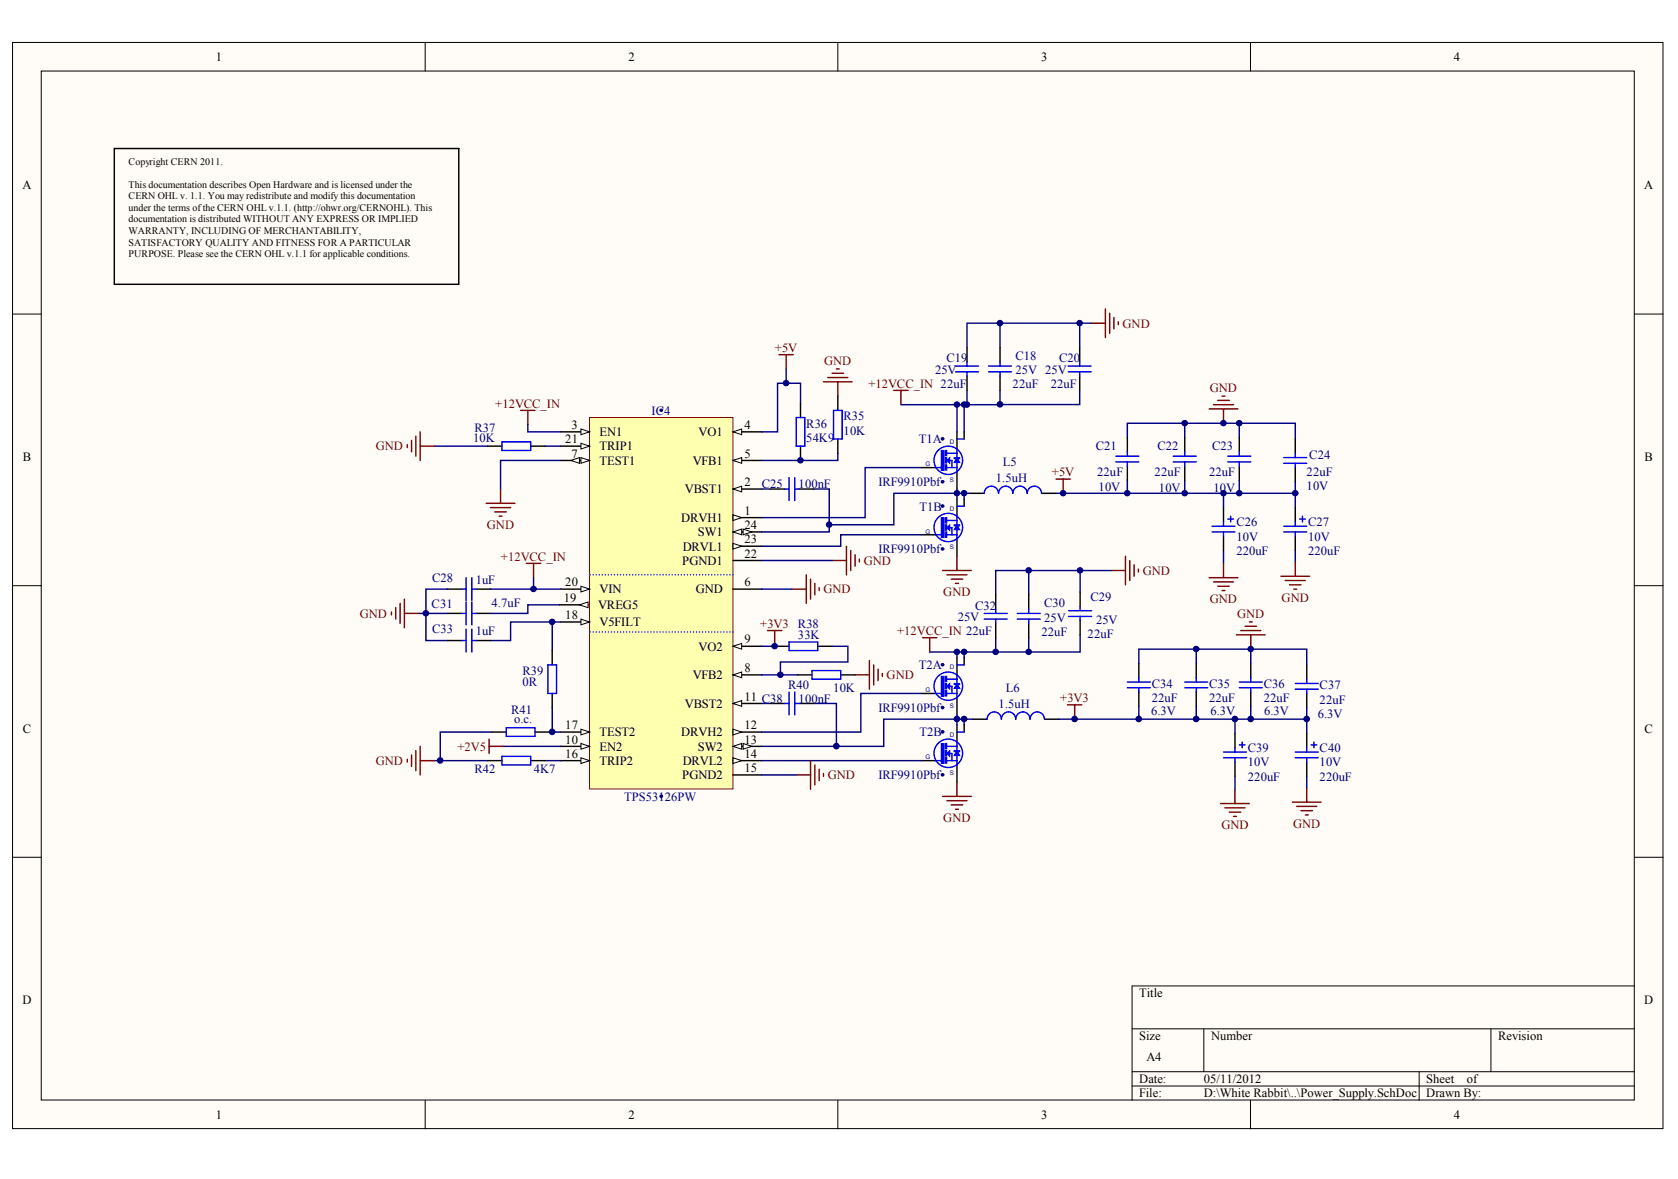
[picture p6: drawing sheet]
<svg xmlns="http://www.w3.org/2000/svg" width="288mm" height="202mm" viewBox="0 0 288 202" stroke-linecap="round" stroke-linejoin="round" font-family="sans-serif">
<defs><g id="words">
<g font-size="2.2">
<text x="37" y="10.4">1</text>
<text x="107.8" y="10.4">2</text>
<text x="178.6" y="10.4">3</text>
<text x="249.4" y="10.4">4</text>
<text x="3.9" y="32.5">A</text>
<text x="282.1" y="32.5">A</text>
<text x="97" y="76">21</text>
<text x="98.1" y="73.6">3</text>
<text x="102.9" y="77.2">TRIP1</text>
<text x="102.9" y="74.8">EN1</text>
<text x="119.8" y="74.8">VO1</text>
<text x="127.7" y="73.6">4</text>
<text x="3.9" y="79.1">B</text>
<text x="98.1" y="78.5">7</text>
<text x="102.9" y="79.7">TEST1</text>
<text x="118.8" y="79.7">VFB1</text>
<text x="127.7" y="78.5">5</text>
<text x="127.7" y="83.4">2</text>
<text x="282.1" y="79.1">B</text>
<text x="116.9" y="89.5">DRVH1</text>
<text x="117.5" y="84.6">VBST1</text>
<text x="127.7" y="88.3">1</text>
<text x="117.1" y="94.4">DRVL1</text>
<text x="119.7" y="91.9">SW1</text>
<text x="127.7" y="95.6">22</text>
<text x="127.7" y="93.2">23</text>
<text x="127.7" y="90.7">24</text>
<text x="97" y="100.5">20</text>
<text x="102.9" y="101.7">VIN</text>
<text x="117" y="96.8">PGND1</text>
<text x="119.4" y="101.7">GND</text>
<text x="127.7" y="100.5">6</text>
<text x="96.7" y="103.2">19</text>
<text x="97" y="106.2">18</text>
<text x="102.6" y="104.4">VREG5</text>
<text x="102.9" y="107.4">V5FILT</text>
<text x="119.8" y="111.6">VO2</text>
<text x="127.7" y="110.3">9</text>
<text x="118.8" y="116.5">VFB2</text>
<text x="127.7" y="115.2">8</text>
<text x="3.9" y="125.6">C</text>
<text x="97" y="125">17</text>
<text x="117.5" y="121.4">VBST2</text>
<text x="127.7" y="120.1">11 C38</text>
<text x="127.7" y="125">12</text>
<text x="282.1" y="125.6">C</text>
<text x="97" y="127.5">10</text>
<text x="97" y="129.9">16</text>
<text x="102.9" y="128.7">EN2</text>
<text x="102.9" y="131.2">TRIP2</text>
<text x="102.9" y="126.3">TEST2</text>
<text x="116.9" y="126.3">DRVH2</text>
<text x="117.1" y="131.2">DRVL2</text>
<text x="119.7" y="128.7">SW2</text>
<text x="127.7" y="127.5">13</text>
<text x="127.7" y="129.9">14</text>
<text x="117" y="133.6">PGND2</text>
<text x="127.7" y="132.4">15</text>
<text x="3.9" y="172.2">D</text>
<text x="195.4" y="171">Title</text>
<text x="282.1" y="172.2">D</text>
<text x="195.4" y="178.3">Size</text>
<text x="207.8" y="178.3">Number</text>
<text x="257" y="178.3">Revision</text>
<text x="195.4" y="185.7">Date:</text>
<text x="196.7" y="182">A4</text>
<text x="206.5" y="185.7">05/11/2012</text>
<text x="244.7" y="185.7">Sheet</text>
<text x="251.7" y="185.7">of</text>
<text x="37" y="191.8">1</text>
<text x="107.8" y="191.8">2</text>
<text x="178.6" y="191.8">3</text>
<text x="195.4" y="188.1">File:</text>
<text x="206.5" y="188.1">D:\White Rabbit\..\Power_Supply.SchDoc</text>
<text x="244.7" y="188.1">Drawn By:</text>
<text x="249.4" y="191.8">4</text>
</g>
<g font-size="2.2" fill="#800000">
<text x="192.6" y="56.2">GND</text>
<text x="132.9" y="60.3">+5V</text>
<text x="141.4" y="62.5">GND</text>
<text x="85" y="69.9">+12VCC_IN</text>
<text x="149" y="66.5">+12VCC_IN 22uF</text>
<text x="207.6" y="67.2">GND</text>
<text x="64.4" y="77.2">GND</text>
<text x="180.5" y="81.7">+5V</text>
<text x="83.5" y="90.7">GND</text>
<text x="85.9" y="96.1">+12VCC_IN</text>
<text x="141.3" y="101.7">GND</text>
<text x="148.2" y="96.8">GND</text>
<text x="196" y="98.6">GND</text>
<text x="61.7" y="105.9">GND</text>
<text x="130.4" y="107.6">+3V3</text>
<text x="161.8" y="102.2">GND</text>
<text x="207.6" y="103.4">GND</text>
<text x="212.2" y="105.9">GND</text>
<text x="219.9" y="103.2">GND</text>
<text x="153.9" y="108.9">+12VCC_IN 22uF</text>
<text x="152.1" y="116.5">GND</text>
<text x="181.9" y="120.4">+3V3</text>
<text x="64.4" y="131.2">GND</text>
<text x="78.5" y="128.7">+2V5</text>
<text x="142" y="133.6">GND</text>
<text x="161.8" y="140.9">GND</text>
<text x="209.5" y="142.1">GND</text>
<text x="221.8" y="141.9">GND</text>
</g>
<g font-size="2.2" fill="#000080">
<text x="160.4" y="64.1">25V</text>
<text x="162.3" y="62.1">C19</text>
<text x="174.2" y="64.2">25V 25V</text>
<text x="174.2" y="61.7">C18</text>
<text x="181.7" y="62.1">C20</text>
<text x="111.8" y="71.1">IC4</text>
<text x="173.7" y="66.6">22uF</text>
<text x="180.3" y="66.5">22uF</text>
<text x="81.2" y="75.8">10K</text>
<text x="81.4" y="74.1">R37</text>
<text x="138.3" y="75.8">54K9</text>
<text x="138.3" y="73.3">R36</text>
<text x="144.7" y="72.1">R35</text>
<text x="144.7" y="74.5">10K</text>
<text x="157.6" y="76">T1A</text>
<text x="188" y="77.2">C21</text>
<text x="198.6" y="77.2">C22</text>
<text x="207.9" y="77.2">C23</text>
<text x="130.7" y="83.7">C25</text>
<text x="137" y="83.7">100nF</text>
<text x="150.7" y="83.4">IRF9910Pbf</text>
<text x="170.8" y="82.6">1.5uH</text>
<text x="172.1" y="79.9">L5</text>
<text x="188.2" y="81.7">22uF</text>
<text x="198.1" y="81.7">22uF</text>
<text x="207.4" y="81.7">22uF</text>
<text x="224.2" y="81.6">22uF</text>
<text x="224.6" y="78.7">C24</text>
<text x="157.7" y="87.5">T1B</text>
<text x="188.5" y="84.1">10V</text>
<text x="198.8" y="84.3">10V</text>
<text x="208.2" y="84.3">10V</text>
<text x="224.2" y="84">10V</text>
<text x="150.7" y="94.9">IRF9910Pbf</text>
<text x="212.1" y="92.7">10V</text>
<text x="212.1" y="95.1">220uF</text>
<text x="212.1" y="90.2">C26</text>
<text x="224.4" y="92.7">10V</text>
<text x="224.4" y="95.1">220uF</text>
<text x="224.4" y="90.2">C27</text>
<text x="74.1" y="99.8">C28</text>
<text x="81.6" y="100.1">1uF</text>
<text x="74.1" y="104.2">C31</text>
<text x="84.3" y="104.1">4.7uF</text>
<text x="136.9" y="107.7">R38</text>
<text x="164.3" y="106.5">25V</text>
<text x="167.3" y="104.5">C32</text>
<text x="179.1" y="106.6">25V</text>
<text x="179.1" y="104.2">C30</text>
<text x="187.1" y="103.1">C29</text>
<text x="188" y="107">25V</text>
<text x="74.1" y="108.6">C33</text>
<text x="81.6" y="108.9">1uF</text>
<text x="136.9" y="109.6">33K</text>
<text x="178.6" y="109">22uF</text>
<text x="186.6" y="109.4">22uF</text>
<text x="89.6" y="117.6">0R</text>
<text x="89.6" y="115.7">R39</text>
<text x="135.2" y="118.1">R40</text>
<text x="142.9" y="118.6">10K</text>
<text x="157.6" y="114.7">T2A</text>
<text x="172.5" y="118.7">L6</text>
<text x="197.6" y="117.9">C34</text>
<text x="207.4" y="117.9">C35</text>
<text x="216.8" y="117.9">C36</text>
<text x="226.4" y="118.2">C37</text>
<text x="87.7" y="122.4">R41</text>
<text x="88.2" y="123.9">o.c.</text>
<text x="137" y="120.5">100nF</text>
<text x="150.7" y="122.1">IRF9910Pbf</text>
<text x="171.3" y="121.4">1.5uH</text>
<text x="197.5" y="122.6">6.3V</text>
<text x="197.6" y="120.4">22uF</text>
<text x="207.4" y="120.4">22uF</text>
<text x="207.7" y="122.6">6.3V</text>
<text x="216.8" y="120.4">22uF</text>
<text x="216.9" y="122.6">6.3V</text>
<text x="226.1" y="123.1">6.3V</text>
<text x="226.4" y="120.6">22uF</text>
<text x="157.7" y="126.3">T2B</text>
<text x="214.1" y="131.4">10V</text>
<text x="214.1" y="129">C39</text>
<text x="226.4" y="131.4">10V</text>
<text x="226.4" y="129">C40</text>
<text x="81.4" y="132.6">R42</text>
<text x="91.6" y="132.6">4K7</text>
<text x="107.1" y="137.3">TPS53126PW</text>
<text x="150.7" y="133.6">IRF9910Pbf</text>
<text x="214.1" y="133.9">220uF</text>
<text x="226.4" y="133.9">220uF</text>
</g>
<g font-size="1.7">
<text x="22.1" y="28.2">Copyright CERN 2011.</text>
<text x="22.1" y="32.2">This documentation describes Open Hardware and is licensed under the</text>
<text x="22.1" y="34.2">CERN OHL v. 1.1. You may redistribute and modify this documentation</text>
<text x="22.1" y="36.2">under the terms ofthe CERN OHL v.1.1. (http://ohwr.org/CERNOHL). This</text>
<text x="22.1" y="38.1">documentation is distributed WITHOUT ANY EXPRESS OR IMPLIED</text>
<text x="22.1" y="40.1">WARRANTY, INCLUDING OF MERCHANTABILITY,</text>
<text x="22.1" y="42.1">SATISFACTORY QUALITY AND FITNESS FOR A PARTICULAR</text>
<text x="22.1" y="44.1">PURPOSE. Please see the CERN OHL v.1.1 for applicable conditions.</text>
</g>
<g font-size="1.1" fill="#000080">
<text x="162.9" y="76">D</text>
<text x="158.8" y="80">G</text>
<text x="162.9" y="82.7">S</text>
<text x="162.9" y="87.6">D</text>
<text x="158.8" y="91.5">G</text>
<text x="162.9" y="94.2">S</text>
<text x="158.8" y="118.7">G</text>
<text x="162.9" y="114.8">D</text>
<text x="162.9" y="121.4">S</text>
<text x="158.8" y="130.2">G</text>
<text x="162.9" y="126.3">D</text>
<text x="162.9" y="132.9">S</text>
</g>
</g></defs>
<g fill="#fffcf8" stroke="#000" stroke-width=".17">
<path d="M2.2 7.3h283.1v186.2h-283.1z"/>
<path d="M7.1 12.2h273.3v176.4h-273.3z"/>
</g>
<g fill="none" stroke="#000" stroke-width=".17">
<path d="M72.9 7.3v4.9M143.7 7.3v4.9M214.5 7.3v4.9M2.2 53.8h4.9M280.4 53.8h4.9M2.2 100.4h4.9M280.4 100.4h4.9M2.2 147h4.9M280.4 147h4.9M194.2 176.4h86.2M206.5 176.4v7.3M255.8 176.4v7.3"/>
<path d="M280.4 169h-86.2v19.6M72.9 188.6v5M143.7 188.6v5M194.2 183.7h86.2M194.2 186.2h86.2M214.5 188.6v5M243.5 183.7v4.9"/>
</g>
<g fill="none" stroke="#800000" stroke-width=".25">
<path d="M187.2 55.4h2.4M189.6 53v4.9M190.4 53.7v3.4M191.1 54.4v2M191.8 55.2v.5M153.3 66.9h2.5M154.6 66.9v2.5M207.4 70.1h5M208.2 69.4h3.4M208.9 68.7h2M209.6 67.9h.5M209.9 70.1v2.5"/>
<path d="M181.2 82.1h2.4M182.4 82.1v2.5M183.1 120.9h2.5M184.4 120.9v2.4M209.4 137.8h4.9M210.1 138.5h3.5M210.9 139.2h2M211.6 140h.5M211.9 135.3v2.5M221.7 137.5h4.9M222.5 138.3h3.4M223.2 139h2"/>
<path d="M223.9 139.7h.5M224.2 135.1v2.4"/>
</g>
<g fill="none" stroke="#000080" stroke-width=".25">
<path d="M171.6 55.4h-5.7v4.2M193.4 75v-2.4h28.8v2.7M203.2 72.6v2.4M212.6 72.6v2.4M193.4 82.4v2.2M203.2 82.4v2.2M209.9 94.4v2.2M212.6 82.4v2.2M222.2 82.6v4.4M222.2 94.4v1.9M214.6 111.3v2.4M205.2 121.1v2.2"/>
<path d="M211.9 133.1v2.2M214.6 121.1v2.2M224.2 121.3v4.5M224.2 133.1v2"/>
</g>
<path d="M166.4 84.6h2.4M178.7 84.6h2.5M195.4 113.7v2.5M195.4 118.7v2.4M205.2 113.7v2.5M205.2 118.7v2.4M214.6 113.7v2.5M214.6 118.7v2.4M224.2 114v2.4M224.2 118.9v2.4" fill="none" stroke="#000" stroke-width=".25"/>
<g fill="none" stroke="#00f" stroke-width=".25">
<path d="M173.7 84.6a1.23 1.23 0 0 0-1.2-1.2 1.23 1.23 0 0 0-1.2 1.2 1.22 1.22 0 0 0-1.2-1.2 1.22 1.22 0 0 0-1.3 1.2M178.7 84.6a1.23 1.23 0 0 0-1.3-1.2 1.23 1.23 0 0 0-1.2 1.2 1.22 1.22 0 0 0-1.2-1.2 1.22 1.22 0 0 0-1.2 1.2M193.4 117.9h3.9M193.4 116.9h3.9M195.4 116.2v.7M195.4 117.9v.8M203.2 117.9h4M203.2 116.9h4M205.2 116.2v.7M205.2 117.9v.8M212.6 117.9h3.9M212.6 116.9h3.9"/>
<path d="M214.6 116.2v.7M214.6 117.9v.8M222.2 117.2h3.9M222.2 118.2h3.9M224.2 116.4v.8M224.2 118.2v.7"/>
</g>
<path d="M101.1 71.6h24.6v63.7h-24.6z" fill="#ffffb0" stroke="#800000" stroke-width=".17"/>
<path d="M125.8 74h4.9" fill="none" stroke="#000" stroke-width=".25"/>
<path d="M125.8 74l1.4-.4v.9z" fill="#fffcf8" stroke="#000" stroke-width=".17"/>
<path d="M125.8 78.9h4.9" fill="none" stroke="#000" stroke-width=".25"/>
<path d="M125.8 78.9l1.4-.4v.9z" fill="#fffcf8" stroke="#000" stroke-width=".17"/>
<path d="M96.2 78.9h4.9M125.8 101h4.9" fill="none" stroke="#000" stroke-width=".25"/>
<g fill="#fffcf8" stroke="#000" stroke-width=".17">
<path d="M99.7 78.5l1.4 .4-1.4 .5z"/>
<path d="M97.9 78.9l1.5-.4v.9z"/>
</g>
<path d="M125.8 115.7h4.9" fill="none" stroke="#000" stroke-width=".25"/>
<path d="M125.8 115.7l1.4-.5v1z" fill="#fffcf8" stroke="#000" stroke-width=".17"/>
<path d="M125.8 110.8h4.9" fill="none" stroke="#000" stroke-width=".25"/>
<path d="M125.8 110.8l1.4-.5v1z" fill="#fffcf8" stroke="#000" stroke-width=".17"/>
<path d="M96.2 128h4.9" fill="none" stroke="#000" stroke-width=".25"/>
<path d="M99.7 127.5l1.4 .5-1.4 .5z" fill="#fffcf8" stroke="#000" stroke-width=".17"/>
<path d="M125.8 120.6h4.9" fill="none" stroke="#000" stroke-width=".25"/>
<path d="M125.8 120.6l1.4-.5v1z" fill="#fffcf8" stroke="#000" stroke-width=".17"/>
<path d="M125.8 125.5h4.9" fill="none" stroke="#000" stroke-width=".25"/>
<path d="M125.8 125l1.4 .5-1.4 .5z" fill="#fffcf8" stroke="#000" stroke-width=".17"/>
<path d="M125.8 128h4.9" fill="none" stroke="#000" stroke-width=".25"/>
<g fill="#fffcf8" stroke="#000" stroke-width=".17">
<path d="M125.8 128l1.4-.5v1z"/>
<path d="M127.5 127.5l1.5 .5-1.5 .5z"/>
</g>
<path d="M125.8 130.4h4.9" fill="none" stroke="#000" stroke-width=".25"/>
<path d="M125.8 129.9l1.4 .5-1.4 .5z" fill="#fffcf8" stroke="#000" stroke-width=".17"/>
<path d="M96.2 130.4h4.9M125.8 132.9h4.9" fill="none" stroke="#000" stroke-width=".25"/>
<path d="M99.7 129.9l1.4 .5-1.4 .5z" fill="#fffcf8" stroke="#000" stroke-width=".17"/>
<path d="M96.2 125.5h4.9" fill="none" stroke="#000" stroke-width=".25"/>
<path d="M99.7 125l1.4 .5-1.4 .5z" fill="#fffcf8" stroke="#000" stroke-width=".17"/>
<path d="M96.2 106.6h4.9" fill="none" stroke="#000" stroke-width=".25"/>
<path d="M99.7 106.2l1.4 .4-1.4 .5z" fill="#fffcf8" stroke="#000" stroke-width=".17"/>
<path d="M96 103.7h4.9" fill="none" stroke="#000" stroke-width=".25"/>
<path d="M99.4 103.7l1.5-.5v1z" fill="#fffcf8" stroke="#000" stroke-width=".17"/>
<path d="M96.2 101h4.9" fill="none" stroke="#000" stroke-width=".25"/>
<path d="M99.7 100.5l1.4 .5-1.4 .5z" fill="#fffcf8" stroke="#000" stroke-width=".17"/>
<path d="M96.2 76.5h4.9" fill="none" stroke="#000" stroke-width=".25"/>
<path d="M99.7 76l1.4 .5-1.4 .5z" fill="#fffcf8" stroke="#000" stroke-width=".17"/>
<path d="M125.8 96.1h4.9M125.8 93.7h4.9" fill="none" stroke="#000" stroke-width=".25"/>
<path d="M125.8 93.2l1.4 .5-1.4 .4z" fill="#fffcf8" stroke="#000" stroke-width=".17"/>
<path d="M125.8 91.2h4.9" fill="none" stroke="#000" stroke-width=".25"/>
<g fill="#fffcf8" stroke="#000" stroke-width=".17">
<path d="M125.8 91.2l1.4-.5v1z"/>
<path d="M127.5 90.7l1.5 .5-1.5 .5z"/>
</g>
<path d="M125.8 88.7h4.9" fill="none" stroke="#000" stroke-width=".25"/>
<path d="M125.8 88.3l1.4 .4-1.4 .5z" fill="#fffcf8" stroke="#000" stroke-width=".17"/>
<path d="M125.8 83.8h4.9" fill="none" stroke="#000" stroke-width=".25"/>
<path d="M125.8 83.8l1.4-.4v.9z" fill="#fffcf8" stroke="#000" stroke-width=".17"/>
<path d="M96.2 74h4.9" fill="none" stroke="#000" stroke-width=".25"/>
<path d="M99.7 73.6l1.4 .4-1.4 .5z" fill="#fffcf8" stroke="#000" stroke-width=".17"/>
<path d="M125.8 98.6h-24.7M125.8 108.4h-24.7" fill="none" stroke="#00f" stroke-width=".25" stroke-dasharray="0 .5"/>
<g fill="#000080" stroke="#000080" stroke-width=".17">
<circle cx="113.4" cy="70.3" r=".23"/>
<circle cx="113.4" cy="136.5" r=".23"/>
<circle cx="161.7" cy="75.2" r=".23"/>
<circle cx="161.7" cy="82.6" r=".23"/>
<circle cx="161.7" cy="86.8" r=".23"/>
<circle cx="161.7" cy="94.1" r=".23"/>
<circle cx="161.7" cy="114" r=".23"/>
<circle cx="161.7" cy="121.3" r=".23"/>
<circle cx="161.7" cy="125.5" r=".23"/>
<circle cx="161.7" cy="132.8" r=".23"/>
<circle cx="73.1" cy="105.1" r=".47"/>
<circle cx="75.5" cy="130.4" r=".48"/>
<circle cx="91.5" cy="101" r=".47"/>
<circle cx="94.7" cy="125.5" r=".48"/>
<circle cx="94.7" cy="106.6" r=".47"/>
<circle cx="132.9" cy="110.8" r=".47"/>
<circle cx="133.9" cy="115.7" r=".47"/>
<circle cx="134.9" cy="65.7" r=".47"/>
<circle cx="137.3" cy="78.9" r=".47"/>
<circle cx="142.3" cy="89.9" r=".47"/>
<circle cx="143.5" cy="127.9" r=".48"/>
<circle cx="164.2" cy="123.3" r=".48"/>
<circle cx="164.2" cy="111.8" r=".47"/>
<circle cx="164.2" cy="84.6" r=".47"/>
<circle cx="164.2" cy="69.4" r=".47"/>
<circle cx="165.4" cy="123.3" r=".48"/>
<circle cx="165.4" cy="111.8" r=".47"/>
<circle cx="165.4" cy="84.6" r=".47"/>
<circle cx="165.4" cy="69.4" r=".47"/>
<circle cx="165.9" cy="69.4" r=".47"/>
<circle cx="170.8" cy="111.8" r=".47"/>
<circle cx="171.5" cy="69.3" r=".48"/>
<circle cx="171.6" cy="55.4" r=".47"/>
<circle cx="176.5" cy="111.8" r=".47"/>
<circle cx="176.5" cy="97.8" r=".47"/>
<circle cx="182.4" cy="84.6" r=".47"/>
<circle cx="184.4" cy="123.3" r=".48"/>
<circle cx="185.2" cy="55.4" r=".47"/>
<circle cx="185.3" cy="97.8" r=".47"/>
<circle cx="193.4" cy="84.6" r=".47"/>
<circle cx="195.4" cy="123.3" r=".48"/>
<circle cx="203.2" cy="84.6" r=".47"/>
<circle cx="203.2" cy="72.5" r=".47"/>
<circle cx="205.2" cy="123.3" r=".48"/>
<circle cx="205.2" cy="111.3" r=".47"/>
<circle cx="209.9" cy="84.6" r=".47"/>
<circle cx="209.9" cy="72.5" r=".47"/>
<circle cx="211.9" cy="123.3" r=".48"/>
<circle cx="212.6" cy="84.6" r=".47"/>
<circle cx="212.6" cy="72.5" r=".47"/>
<circle cx="214.6" cy="123.3" r=".48"/>
<circle cx="214.6" cy="111.3" r=".47"/>
<circle cx="222.2" cy="84.6" r=".47"/>
<circle cx="224.2" cy="123.3" r=".48"/>
</g>
<g fill="none" stroke="#000" stroke-width=".25">
<path d="M19.6 25.5h59.1v23.2h-59.1zM165.9 59.6v2.4M171.6 59.6v2.4M185.2 59.6v2.4M83.7 76.5h2.4M91 76.5h2.5M137.3 69.1v2.5M137.3 76.5v2.4M143.7 67.9v2.5M143.7 75.3v2.4M164.2 74v3M165.4 74v1.3"/>
<path d="M165.9 64.5v2.4M171.6 64.5v2.4M185.2 64.5v2.4M193.4 75v2.5M193.4 79.9v2.5M203.2 75v2.5M203.2 79.9v2.5M212.6 75v2.5M212.6 79.9v2.5M222.2 75.3v2.4M132.2 83.8h2.4M137.1 83.8h2.4"/>
<path d="M158 80.2h2.5M158 91.7h2.5M164.2 80.9v2.9M164.2 85.6v2.9M164.2 92.4v3M165.4 85.6v1.2M209.9 87v2.5M209.9 91.9v2.5M222.2 80.2v2.4M222.2 87v2.5M222.2 91.9v2.5M76.8 101h2.4"/>
<path d="M76.8 105.2h2.4M76.8 109.8h2.4M81.7 101h2.4M81.7 105.2h2.4M81.7 109.8h2.4M94.7 111.5v2.5M94.7 118.9v2.4M132.9 110.8h2.5M136.8 115.7h2.5M140.3 110.8h2.4M144.2 115.7h2.5M158 118.9h2.5"/>
<path d="M164.2 112.8v2.9M164.2 119.6v3M165.4 112.8v1.2M170.8 102v2.4M170.8 106.9v2.4M176.5 102v2.4M176.5 106.9v2.4M185.3 101.5v2.5M185.3 106.4v2.5M83.7 130.4h2.4M84.4 125.5h2.5M91 130.4h2.5"/>
<path d="M91.8 125.5h2.4M132.2 120.6h2.4M137.1 120.6h2.4M158 130.4h2.5M164.2 124.3v2.9M164.2 131.2v2.9M165.4 124.3v1.2M166.9 123.3h2.4M179.2 123.3h2.5M211.9 125.8v2.4M211.9 130.7v2.4M224.2 125.8v2.4"/>
<path d="M224.2 130.7v2.4"/>
</g>
<g fill="#00f" stroke="#00f" stroke-width=".17">
<path d="M164.2 78.5l.5 .8h-1z"/>
<path d="M162.4 78.9l.5-.4v.9z"/>
<path d="M164.2 90l.5 .8h-1z"/>
<path d="M162.4 90.5l.5-.5v1z"/>
<path d="M164.2 117.2l.5 .8h-1z"/>
<path d="M162.4 117.7l.5-.5v1z"/>
<path d="M164.2 128.7l.5 .9h-1z"/>
<path d="M162.4 129.2l.5-.5v1z"/>
<path d="M161.5 77.2h.5v3.5h-.5z" fill-rule="evenodd"/>
<path d="M161.5 88.7h.5v3.5h-.5z" fill-rule="evenodd"/>
<path d="M161.5 116h.5v3.4h-.5z" fill-rule="evenodd"/>
<path d="M161.5 127.5h.5v3.4h-.5z" fill-rule="evenodd"/>
</g>
<g fill="none" stroke="#00f" stroke-width=".25">
<path d="M86.1 75.8h4.9v1.4h-4.9zM136.6 71.6h1.5v4.9h-1.5zM143 70.4h1.5v4.9h-1.5zM162.3 78.9h1v1.3M162.4 77.7h1.8M163.9 62.8h4M163.9 63.7h4M164.2 77v3.9M164.2 75.3h1.2M165.9 62v.8M165.9 63.7v.8M169.6 62.8h3.9"/>
<path d="M169.6 63.7h3.9M171.6 62v.8M171.6 63.7v.8M183.3 62.8h3.9M183.3 63.7h3.9M185.2 62v.8M185.2 63.7v.8M191.4 78.2h4M191.4 79.2h4M193.4 77.5v.7M193.4 79.2v.7M201.3 78.2h3.9"/>
<path d="M201.3 79.2h3.9M203.2 77.5v.7M203.2 79.2v.7M210.6 78.2h4M210.6 79.2h4M212.6 77.5v.7M212.6 79.2v.7M220.2 78.5h4M220.2 79.4h4M222.2 77.7v.8M222.2 79.4v.8M80 99v4"/>
<path d="M80.9 99v4M134.6 83.8h.8M135.4 81.9v3.9M136.3 81.9v3.9M136.3 83.8h.8M160.5 80.2h1M160.5 91.7h1M162.3 90.5h1v1.2M162.4 80.2h1.8M162.4 89.2h1.8M162.4 91.7h1.8M164.2 88.5v3.9"/>
<path d="M164.2 86.8h1.2M207.9 90.2h4M207.9 91.2h4M209.9 89.5v.7M209.9 91.2v.7M210.6 89h1M211.1 88.5v1M220.2 90.2h4M220.2 91.2h4M222.2 89.5v.7M222.2 91.2v.7M222.9 89h1"/>
<path d="M223.4 88.5v1M79.2 101h.8M79.2 105.2h.8M79.2 109.8h.8M80 103.2v3.9M80 107.9v3.9M80.9 103.2v3.9M80.9 107.9v3.9M80.9 101h.8M80.9 105.2h.8M80.9 109.8h.8M94 114h1.5v4.9h-1.5z"/>
<path d="M135.4 110.1h4.9v1.4h-4.9zM135.4 118.7v3.9M136.3 118.7v3.9M139.3 115h4.9v1.4h-4.9zM160.5 118.9h1M162.3 117.7h1v1.2M162.4 116.4h1.8M162.4 118.9h1.8M164.2 115.7v3.9M164.2 114h1.2M168.8 105.2h4M168.8 106.2h4"/>
<path d="M170.8 104.4v.8M170.8 106.2v.7M174.5 105.2h4M174.5 106.2h4M176.5 104.4v.8M176.5 106.2v.7M183.3 104.7h4M183.3 105.7h4M185.3 104v.7M185.3 105.7v.7M86.1 129.7h4.9v1.5h-4.9zM86.9 124.8h4.9v1.4h-4.9z"/>
<path d="M134.6 120.6h.8M136.3 120.6h.8M160.5 130.4h1M162.3 129.2h1v1.2M162.4 128h1.8M162.4 130.4h1.8M164.2 127.2v4M164.2 125.5h1.2M171.8 123.3a1.22 1.22 0 0 0-1.2-1.2 1.22 1.22 0 0 0-1.3 1.2M176.7 123.3a1.23 1.23 0 0 0-1.2-1.2 1.23 1.23 0 0 0-1.3 1.2 1.22 1.22 0 0 0-1.2-1.2 1.22 1.22 0 0 0-1.2 1.2M179.2 123.3a1.22 1.22 0 0 0-1.3-1.2 1.22 1.22 0 0 0-1.2 1.2M209.9 128.9h3.9"/>
<path d="M209.9 129.9h3.9M211.9 128.2v.7M211.9 129.9v.8M212.6 127.7h1M213.1 127.2v1M222.2 128.9h3.9M222.2 129.9h3.9M224.2 128.2v.7M224.2 129.9v.8M224.9 127.7h1M225.4 127.2v1"/>
<circle cx="162.7" cy="78.9" r="2.44"/>
<circle cx="162.7" cy="90.4" r="2.44"/>
<circle cx="162.7" cy="117.6" r="2.44"/>
<circle cx="162.7" cy="129.2" r="2.45"/>
</g>
<g fill="#00f" stroke="#00f" stroke-width=".17">
<path d="M162.2 78.5h.2v.9h-.2z"/>
<path d="M162.2 77.2h.2v1h-.2z"/>
<path d="M162.2 79.7h.2v.9h-.2z"/>
<path d="M163.7 78.5h.9v.2h-.9z"/>
<path d="M162.2 90h.2v.9h-.2z"/>
<path d="M162.2 88.7h.2v1h-.2z"/>
<path d="M162.2 91.2h.2v.9h-.2z"/>
<path d="M163.7 90h.9v.2h-.9z"/>
<path d="M162.2 117.2h.2v.9h-.2z"/>
<path d="M162.2 116h.2v.9h-.2z"/>
<path d="M162.2 118.4h.2v.9h-.2z"/>
<path d="M163.7 117.2h.9v.2h-.9z"/>
<path d="M162.2 128.7h.2v.9h-.2z"/>
<path d="M162.2 127.4h.2v1h-.2z"/>
<path d="M162.2 129.9h.2v1h-.2z"/>
<path d="M163.7 128.7h.9v.2h-.9z"/>
</g>
<g fill="none" stroke="#000080" stroke-width=".25">
<path d="M185.2 55.4v4.2M187.2 55.4h-15.6v4.2M74.5 76.5h9.2M90.5 72.8v1.2h5.7M93.5 76.5h2.7M96.2 78.9h-10.3v4.9M134.9 63.3v2.4M137.3 69.1v-3.4h-3.9v8.3h-2.7M143.7 77.7v1.2h-13M164.2 69.4v4.6M165.4 69.4v4.6M165.9 66.9v2.5"/>
<path d="M171.6 66.9v2.5h-17M185.2 66.9v2.5h-13.6M91.5 99v2M130.7 96.1h12M130.7 83.8h1.5M139.5 83.8h2.8v6.2M142.3 90v1.2h-11.6M158 91.7h-13.8v2h-13.5M158 80.2h-9.6v8.5h-17.7M164.2 83.8v1.8M165.4 84.6v1M166.4 84.6h-13.1v5.4h-11"/>
<path d="M176.5 97.8h-5.7v4.2M176.5 97.8h14.1M176.5 97.8v4.2M181.2 84.6h41M185.3 97.8v3.7M209.9 84.6v2.4M71.8 105.2h5M76.8 101h-3.7v8.8h3.7M84.1 101h12.1M94.7 106.6v4.9M96 103.7h-5.5v1.5h-6.4M96.2 106.6h-8.6v3.2h-3.5"/>
<path d="M130.7 101h5.2M130.7 115.7h6.1M132.9 110.6v.2h-2.2M142.7 110.8h2.8v2.7h-11.6v2.2M158 118.9h-10.3v6.6h-17M159.5 111.8h17M164.2 111.8v1M165.4 111.8v1M170.8 109.3v2.5M176.5 109.3v2.5M185.3 108.9v2.9h-8.8M195.4 113.7v-2.4h28.8v2.7"/>
<path d="M205.2 111.3v2.4M74.5 130.4h9.2M84.4 125.5h-8.9v4.9M86.4 128h9.8M93.5 130.4h2.7M94.2 125.5h2M94.7 121.3v4.2M130.7 130.4h27.3M130.7 120.6h1.5M130.7 132.9h5.9M139.5 120.6h4v7.4M164.2 122.6v1.7"/>
<path d="M165.4 123.3v1M166.9 123.3h-15.3v4.7h-20.9M181.7 123.3h42.5M195.4 121.1v2.2M211.9 123.3v2.5"/>
</g>
<g fill="none" stroke="#800000" stroke-width=".25">
<path d="M69.9 76.2v.5M70.6 75.5v2M71.3 74.8v3.4M72.1 74v4.9M72.1 76.5h2.4M89.3 70.4h2.5M90.5 70.4v2.4M133.6 60.8h2.5M134.9 60.8v2.5M141.3 65.5h4.9M142 64.7h3.5M142.7 64h2"/>
<path d="M143.5 63.3h.5M143.7 65.5v2.4M83.4 86.3h4.9M84.1 87h3.5M84.9 87.8h2M85.6 88.5h.5M85.9 83.8v2.5M90.3 96.6h2.5M91.5 96.6v2.4M138.3 98.6v4.9M139.1 99.3v3.4M142.7 96.1h2.5"/>
<path d="M145.2 93.7v4.9M145.9 94.4v3.4M146.7 95.1v2M147.4 95.9v.4M161.7 97.8h4.9M162.4 98.6h3.5M163.2 99.3h2M164.2 95.4v2.4M190.6 97.8h2.5M193.1 95.4v4.9M193.8 96.1v3.4M194.6 96.8v2"/>
<path d="M195.3 97.6v.5M207.4 99h5M208.2 99.8h3.4M209.9 96.6v2.4M219.7 98.8h5M220.5 99.5h3.4M222.2 96.3v2.5M67.2 104.9v.5M67.9 104.2v2M68.6 103.5v3.4M69.4 102.7v4.9M69.4 105.2h2.4"/>
<path d="M131.7 108.1h2.4M132.9 108.1v2.5M135.9 101h2.4M139.8 100v2M140.5 100.8v.4M146.7 115.7h2.5M149.2 113.3v4.9M149.9 114v3.4M150.6 114.7v2M151.4 115.5v.5M158.3 109.3h2.4M159.5 109.3v2.5"/>
<path d="M163.9 100h.5M208.9 100.5h2M209.6 101.2h.5M212.1 108.8h4.9M212.9 108.1h3.4M213.6 107.4h2M214.3 106.6h.5M214.6 108.8v2.5M221.2 100.3h2M222 101h.5M69.9 130.2v.5M70.6 129.4v2"/>
<path d="M71.3 128.7v3.4M72.1 128v4.9M72.1 130.4h2.4M83.9 126.7v2.5M83.9 128h2.5M136.6 132.9h2.5M139.1 130.4v4.9M139.8 131.2v3.4M140.5 131.9v1.9M141.3 132.6v.5M161.7 136.5h4.9M162.4 137.3h3.5"/>
<path d="M163.2 138h2M163.9 138.7h.5M164.2 134.1v2.4"/>
</g>
<use href="#words"/>
</svg>
